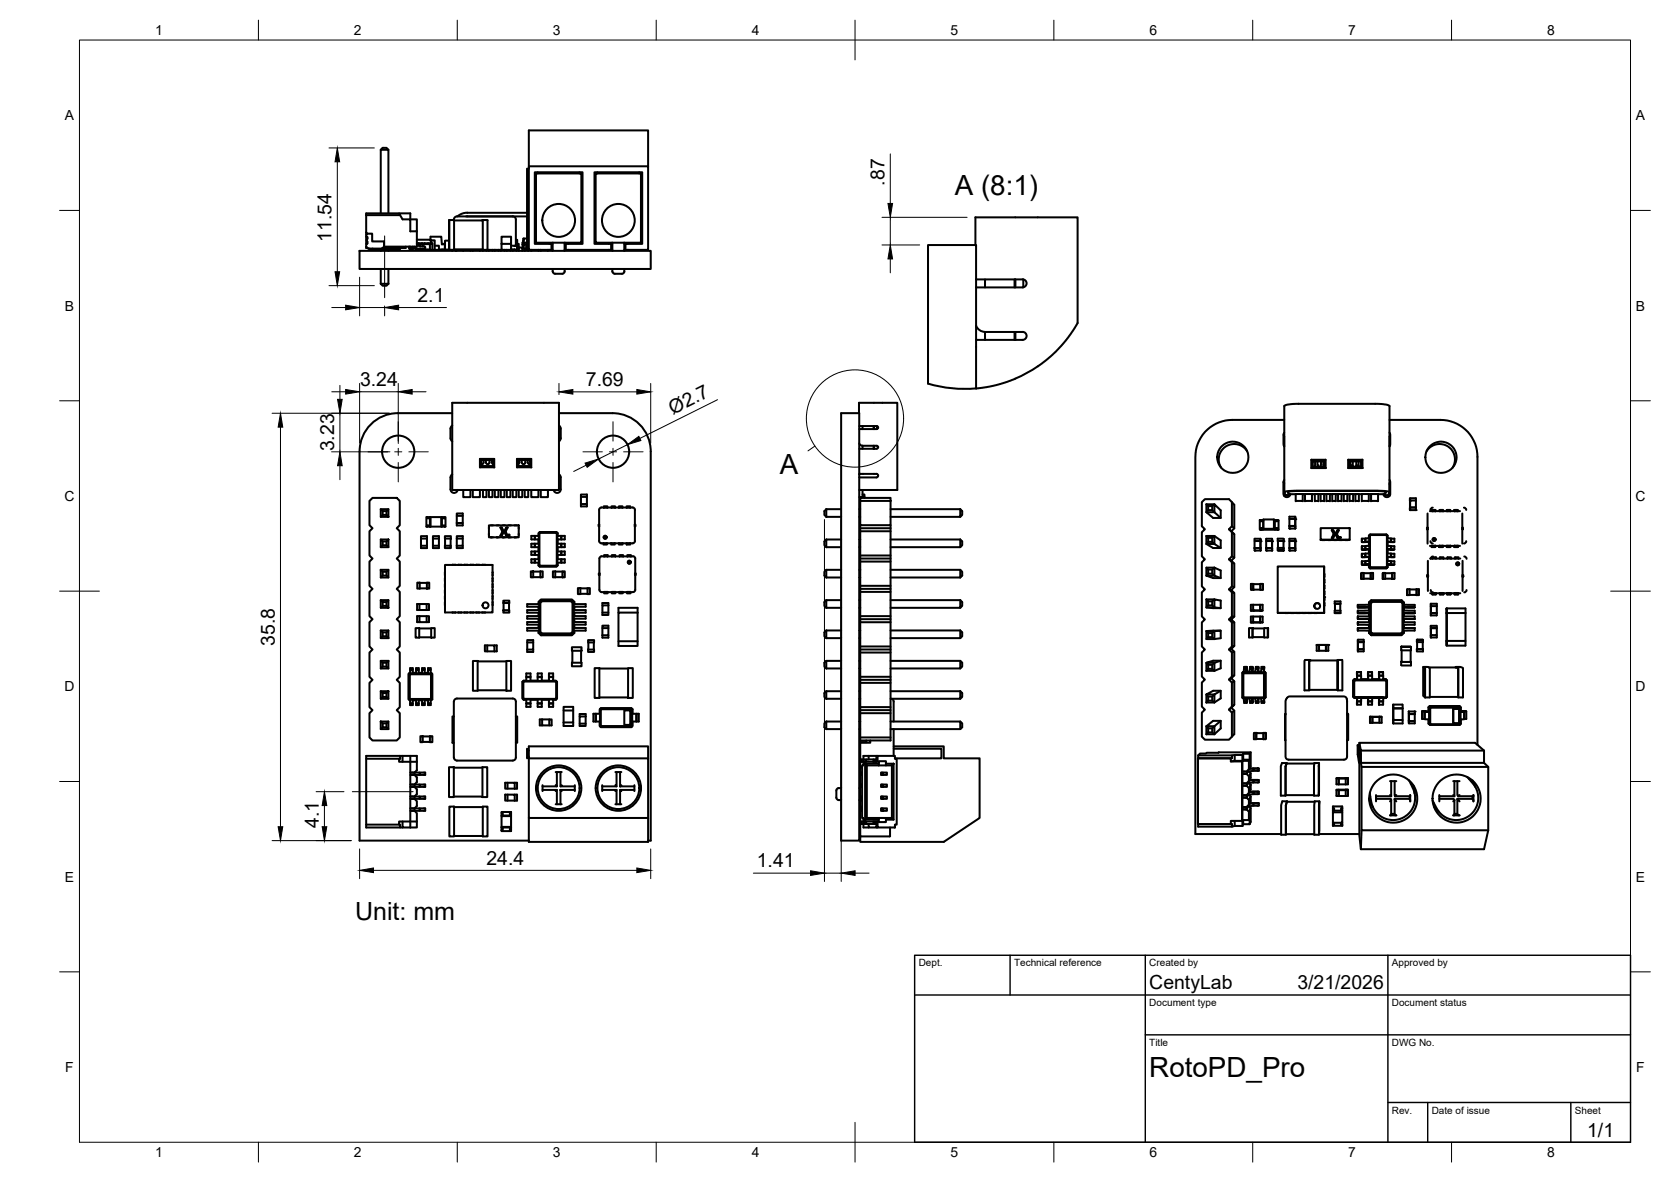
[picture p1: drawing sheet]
<svg xmlns="http://www.w3.org/2000/svg" width="420mm" height="297mm" viewBox="0 0 420 297" stroke-linecap="round" stroke-linejoin="round" font-family="sans-serif">
<defs><g id="words">
<g font-size="7">
<text x="240.1" y="49.1">A (8:1)</text>
<text x="196.1" y="119">A</text>
<text x="289" y="270.6">RotoPD_Pro</text>
</g>
<text font-size="6.3" x="89.3" y="231.1">Unit: mm</text>
<g font-size="4.9">
<text x="222.4" y="46.7" transform="rotate(-90 222.4 46.7)">.87</text>
<text x="83.4" y="60.7" transform="rotate(-90 83.4 60.7)">11.54</text>
<text x="105" y="75.9">2.1</text>
<text x="90.5" y="97">3.24</text>
<text x="147.3" y="97">7.69</text>
<text x="169.2" y="104.3" transform="rotate(-27 169.2 104.3)">Ø2.7</text>
<text x="84" y="113.4" transform="rotate(-90 84 113.4)">3.23</text>
<text x="69.1" y="162.3" transform="rotate(-90 69.1 162.3)">35.8</text>
<text x="80.2" y="208.1" transform="rotate(-90 80.2 208.1)">4.1</text>
<text x="122.3" y="217.3">24.4</text>
<text x="190.3" y="218">1.41</text>
<text x="289" y="248.5">CentyLab</text>
<text x="326.2" y="248.5">3/21/2026</text>
<text x="399.1" y="285.7">1/1</text>
</g>
<g font-size="3.5">
<text x="39" y="8.8">1</text>
<text x="89" y="8.8">2</text>
<text x="139" y="8.8">3</text>
<text x="189" y="8.8">4</text>
<text x="239" y="8.8">5</text>
<text x="289" y="8.8">6</text>
<text x="339" y="8.8">7</text>
<text x="389" y="8.8">8</text>
<text x="16.3" y="30.2">A</text>
<text x="411.3" y="30.2">A</text>
<text x="16.3" y="78">B</text>
<text x="411.3" y="78">B</text>
<text x="16.2" y="125.9">C</text>
<text x="411.2" y="125.9">C</text>
<text x="16.2" y="173.7">D</text>
<text x="411.2" y="173.7">D</text>
<text x="16.3" y="221.6">E</text>
<text x="411.3" y="221.6">E</text>
<text x="16.4" y="269.4">F</text>
<text x="411.4" y="269.4">F</text>
<text x="39" y="290.8">1</text>
<text x="89" y="290.8">2</text>
<text x="139" y="290.8">3</text>
<text x="189" y="290.8">4</text>
<text x="239" y="290.8">5</text>
<text x="289" y="290.8">6</text>
<text x="339" y="290.8">7</text>
<text x="389" y="290.8">8</text>
</g>
<g font-size="2.5">
<text x="231" y="242.9">Dept.</text>
<text x="255" y="242.9">Technical reference</text>
<text x="289" y="242.9">Created by</text>
<text x="350" y="242.9">Approved by</text>
<text x="289" y="252.8">Document type</text>
<text x="350" y="252.8">Document status</text>
<text x="289" y="262.9">Title</text>
<text x="350" y="262.9">DWG No.</text>
<text x="350" y="279.9">Rev.</text>
<text x="360" y="279.9">Date of issue</text>
<text x="396" y="279.9">Sheet</text>
</g>
</g></defs>
<!-- layer: Visible -->
<g fill="none" stroke="#000" stroke-width=".51">
<path d="M95.7 37.6l.5-.4h1l.5 .4M92.1 59.5v1.8M92.1 54.1h8.5M92.1 58.4l.3 .3M92.4 58.7l-.3 .3v.5l.3 .1M92.4 58.7h1.2v2h3v1.3M92.4 59.6v.4M92.4 60l-.1 .1M95.7 53.6v-16h2v16M100.4 53.6l.8 1.5h2v3h1.6v-3h-1.6v-1.5h-11.1v5.4M104.8 58.1v3.9h-8.2M113 55.3v7.5"/>
<path d="M113 55.3l1.2 .1M114.1 55.2v.1M114.2 55.4h7.2v7.3M114.2 55.4v7.3M117.5 53.5h15M117.5 53.5l-1.1 .1-1.4 .8M117.5 54.4h-.3M121.4 55.3l-.1 .1M121.4 55.3v.1M121.4 55.3h1.2v7.5h-1.2M128.9 54.4a.77 .77 0 0 1 .8 .8M129.7 55.2v6.6"/>
<path d="M131.8 60h-.2l-.2 1M132.5 54.4h-17.6a.77 .77 0 0 0-.8 .8M132.5 60h-.7l-.1 1M133 42.4h-.5v20.4M133 41.8v-9h30v9M134.8 43.6h11.4v17.4h-11.4zM135.2 43.3v.3M145.7 43.3v.3M149.8 43.6h11.4v17.4h-11.4zM150.2 43.3v.3M160.7 43.3v.3M90.4 63h73.2v4.6h-73.2z"/>
<path d="M92.1 62v.3h.3M92.3 60.1v.5M92.3 60.6l.1 .2M92.4 60.8v.3M92.4 61.1l-.3 .2v.7l.5 .4 3.3 .1M93.7 62.5v.3M95.7 71.3l.5 .5h1l.5-.5M95.7 62.8v.2M95.7 67.6v3.7M95.7 71.3h2M96.6 62l-.6 .5M97.7 62.8v.2"/>
<path d="M97.7 67.6v3.7M99.8 62.3v.5M100.5 62.3v.5h-7.6v-.3M102 62v.3h-5.8M102.8 62l.1 .5h.2M103 62l.1 .5M103.1 62v.8h.7v-.8M103.1 62.2h.7M103.1 62.3h.7M103.8 62.5h.8M104.2 62l.4 .4M104.5 62.5l.1 .3"/>
<path d="M104.6 62.4l.2 .1M104.6 62.8h.7M104.6 62.4v.4M104.8 61.2l.7 .7h1.1l.3 .3-.3 .3h-1.8M104.8 60.2h3.5l.1 .9M104.8 61.1h3.5M105.2 61.6h.1M105.3 61.1v.6M105.3 61.6h.4M105.3 62.5v.3M105.4 62.5v.2h.3M105.4 62.7l-.1 .1"/>
<path d="M105.5 62.7l-.1 .1M105.5 62.7h.2M105.7 62.5v.3l.6-.1M106.1 61.1v.2M106.3 61.3h-.6v.6M106.3 61.3h1.8v1.4M106.3 62.8h1.8M106.3 61.3v.6M106.3 62.5v.2M106.3 62.7h1.8M106.8 61.1v.2M106.8 62.7v.1"/>
<path d="M107.3 62.7l.1 .1M107.3 62.8h.1M107.6 61.1v.2M107.6 62.7v.1M108.1 61.3h.6v1.5h-.6M108.1 62.7v.1M108.2 60.2l.1-.7h2.7l.1 1.9 .8-.1v1.4M108.3 60.2l.3 .9M108.3 61.1l.1 .2M108.3 61.1v.2M108.4 60.4h.9v2.4h-.6M108.4 61.1h.3v.2"/>
<path d="M109.3 61.8h1.1v1h-1.1M110.4 62.7l1.4 .1M110.4 62.7h.1M111.1 62.7l1.8 .1M111.8 61.3l-.7 .1M111.9 62.7v.1M111.9 62.2v.6M111.9 62.7h1M112.9 60.5h-1v2.2M113.7 62.8v.2M114.2 62.7l-1.2 .1M114.2 62.8h7.1"/>
<path d="M114.2 62.7h7.2M114.6 63v-.2l.1 .2M116.5 62.8v.2M118.3 62.8v.2M118.9 62.8v.2M120.7 62.8v.2M121.3 62.7l.1 .1M121.4 62.7v.1M121.4 62.8v.2M122.3 62.8v.2M122.6 62.8h3.5M122.9 62.8v.2"/>
<path d="M123.8 62.8v.2M124.4 62.8v.2M125.3 62.8v.2M125.9 62.8v.2M126.1 61.3v1.5h2.4v-3.3h-2.4v1.8h2.4M126.8 62.8v.2M127.4 62.8v.2M128.3 62.8v.2M128.5 62.7l1 .1M128.9 62.8v.2M129.5 61.8h.4M129.5 61.8h-1"/>
<path d="M129.7 60.3h.3v2.5h-1.5M129.8 62.8v.2M129.9 61.8v1M130 61.3h.4v1.4h-.4M130.4 62.1v.3M130.4 63v-.8h.9v.8M131.7 61h-.3v.5M131.9 62.5v.5M132.3 61h-.6v.5h-.3l.1 1h.8M132.3 61.5h-.6v1M132.3 61v1.8h.7M132.3 61.6h.2"/>
<path d="M132.3 62.3h.2M132.3 61h.2M132.3 62.1h.2M132.8 62.8v.2M133.6 62.8v.2M135.4 62.8v.2M136 62.8v.2M137.8 62.8v.2M138.7 62.8v-1.5h-4.2v-18h12v18h-4.2v1.5M138.7 61.3h.3M139 62.8h-6v-21h30v21h-5.7M139 67.6v.8l.6 .4"/>
<path d="M139 61v2M142 62.8h12M142 61.3h.3M142 61v2M142 67.6v.6M142 68.2a1.4 1.4 0 0 1-1.8 .6h-.6M153.7 62.8v-1.5h-4.2v-18h12v18h-4.2v1.5M153.7 61.3h.3M154 61v2M154 67.6v.6M157 67.6v.6a1.4 1.4 0 0 1-1.8 .6 .95 .95 0 0 1-1.2-.6M157 62.8h.3"/>
<path d="M157 61.3h.3M157 61v2M233.3 61.6h12.1v36a33.3 33.3 0 0 1-12-1.2zM245.3 61.6v-7h25.7v26.6l-2.3 3.5-1.9 2.3-2.6 2.6-3.3 2.5M245.4 70.2h11.7a1.01 1.01 0 0 1 1 1 1.01 1.01 0 0 1-1 1h-11.7M247.7 70.2v2M255.1 70.2v2M255.3 70.2v2M257.3 70.2v2M245.4 81.9a2.4 2.4 0 0 0 2.3 1.5M247.7 83.4h9.4a1.01 1.01 0 0 1 1 1 1.01 1.01 0 0 1-1 1h-11.7M247.7 83.4v2"/>
<path d="M255.1 83.4v2M255.3 83.4v2M261 92.1a30.5 30.5 0 0 1-7.6 3.8l-4.1 1.2-3.9 .5M90.4 113.4v97.9h42.6M113.7 101.2h26.8v21.9h-26.8zM113.7 103.8h-13.7a9.6 9.6 0 0 0-9.6 9.6M113.7 106.9l-.4 .8v2.4l.4 .8M113.7 119.2l-.4 .8v3a.91 .91 0 0 0 .8 .9 .91 .91 0 0 0 1-.8M120.7 115.3h3.6v2.1h-3.6zM120.7 115.3l.3 .3M121 115.6h3v1.5h-3zM121 117.1l-.3 .3"/>
<path d="M121.6 115.6l-.1 .9-.5 .1M122.2 115.6v.6a.46 .46 0 0 0 .4 .5 .46 .46 0 0 0 .5-.5v-.6M123.7 115.6v.8l.3 .2M124 117.1l.3 .3M124.3 115.3l-.3 .3M130 115.3h3.6v2.1h-3.6zM130 115.3l.3 .3M130.3 115.6h3v1.5h-3zM130.3 117.1l-.3 .3M130.6 115.6v.6M130.6 116.2l-.3 .4M131.2 115.6v.6a.46 .46 0 0 0 .4 .5 .46 .46 0 0 0 .5-.5"/>
<path d="M132.1 115.6v.6M132.7 115.6l.1 .9 .5 .1M133.3 117.1l.3 .3M133.6 115.3l-.3 .3M140.5 119.2l.5 .8v3a.9 .9 0 0 1-.8 .9 .9 .9 0 0 1-1-.8M140.5 106.9l.5 .8v2.4l-.5 .8M140.5 103.8h13.5a9.6 9.6 0 0 1 9.6 9.6M163.6 113.4v97.9h-.6M211.5 103.8h4.5v107.5h-4.5zM216 103.8v-2.6h9.6v21.9h-9.6M216 111.4l.4 .5 .5 .1M216 107.1h3.7"/>
<path d="M216 112.8h3.7M216 119.1h4.3M216.3 119.1l-.3 .1M216.9 112h3.5l.4 .2-.2 .5-.9 .1M216.9 107.1v.7M216.9 112v.8M219.7 107.1v.7M219.7 112v.8M219.7 107.1h.9l.2 .5-.4 .2h-4.4M219.8 107.1v.7M219.8 112v.8M220.4 119.1a.46 .46 0 0 1 .4 .4 .46 .46 0 0 1-.4 .5h-4.4"/>
<path d="M220.5 107.1v.7M313.6 113.4a3.9 3.9 0 0 0-5.3-1.2 3.9 3.9 0 0 0-1.3 5.3M322.9 109.7v2.4M322.9 105.5h-13a9.3 9.3 0 0 0-9.3 9.3v94.8h21.5M322.9 108.7l-.2 .6v2.3l.2 .6M329.7 115.5h3.6v2.1h-3.6zM329.7 115.5l.3 .4v1.5h3v-1.5M330.7 115.9l-.1 1.1-.2 .3-.4-.1M331.3 115.9v.9a.44 .44 0 0 0 .4 .5 .44 .44 0 0 0 .4-.5v-.9M332.7 115.9v.9l.3 .4M333 115.9h-3v1.5l-.3 .2M333 115.9h-3"/>
<path d="M333 117.4l.3 .2M333.3 115.5l-.3 .4M339 115.5h3.6v2.1h-3.6zM339 115.5l.3 .4M339.3 115.9h3v1.5l.3 .2M339.3 117.4l-.3 .2M339.6 115.9v.9l-.3 .4M340.1 115.9v.9a.44 .44 0 0 0 .5 .5 .44 .44 0 0 0 .4-.5v-.9M341.6 115.9l.1 1.1 .2 .3 .4-.1M342.6 115.5l-.3 .4v1.5h-3v-1.5h3M349.4 105.5h12.8a9.3 9.3 0 0 1 9.3 9.3v72.4M349.4 109.7v2.4"/>
<path d="M349.4 108.7l.2 .6v2.3l-.2 .6M358.7 113.4a3.9 3.9 0 0 1 5.4-1.2 3.9 3.9 0 0 1 1.2 5.3M92.9 125.9l.8-.8h6.1l.7 .8v6.1l-.7 .7 .7 .8v6.1l-.7 .8 .7 .7v6.1l-.7 .8 .7 .7v6.1l-.7 .8 .7 .8v6.1l-.7 .7 .7 .8v6.1l-.7 .7 .7 .8v6.1l-.7 .8 .7 .7v6.1l-.7 .8h-6.1l-.8-.8v-6.1l.8-.7-.8-.8v-6.1l.8-.8-.8-.7v-6.1l.8-.8-.8-.7v-6.1l.8-.8-.8-.8v-6.1l.8-.7-.8-.8v-6.1l.8-.7-.8-.8v-6.1l.8-.8-.8-.7zM95.7 135.6h2v1.9h-2zM95.7 128h2v1.9h-2zM95.7 135.6l.5 .5h1l.5-.5M95.7 128l.5 .4h1M96.2 136.1v.9l-.5 .5M96.2 137h1l.5 .5M96.2 128.4v1l-.5 .5M96.2 129.4h1M97.2 136.1v.9"/>
<path d="M97.2 129.4l.5 .5M97.7 128l-.5 .4v1M105.9 137.1v.6h1.5v-.6M105.9 134.7h1.5v2.4h-1.5zM105.9 135.3h1.5M107.4 129.9v.3h.7M107.4 132.3h.9M108.1 129.9v2.4M108.1 129.9h.2v2.4M108.1 132h-.7v.3M108.1 129.9h-.9v2.4h.2M108.3 132.3h2.8"/>
<path d="M108.3 129.9h2.7v2.4M108.9 137.1v.6h1.5v-.6M108.9 134.7h1.5v2.4h-1.5zM108.9 135.3h1.5M111 129.9h.1v2.4M111.1 130.2h.7v-.3h.2v2.4h-.2M111.1 132h.7v.3M111.1 132.3h.7M111.1 129.9h.7M111.9 137.1h1.5v.6h-1.5zM111.9 135.3v-.6h1.5l-.1 2.4M111.9 135.3h1.4"/>
<path d="M111.9 135.3v1.8M114.9 137.1v.6h1.5v-.6M114.9 134.7h1.5v2.4h-1.5zM114.9 131.4v.6h1.5v-.6M114.9 129h1.5v2.4h-1.5zM114.9 135.3h1.5M114.9 129.6h1.5M116.5 123.1v1.8h1.8v-1.8M118.9 123.1v1.8h1.8v-1.8M121.4 123.1v1.8h.9v-1.8M122.9 132.5v.4M122.9 134.1v.4"/>
<path d="M122.9 132h7.5v3h-7.5zM122.9 123.1v1.8h.9v-1.8M123.4 135h.6M123.4 132h.6M124.4 123.1v1.8h.9v-1.8M124.9 132h.6M124.9 135h.6M125.8 132.6l.5 1-.5 1M125.8 134.6h.3M125.9 132.6h.1M125.9 132.6h.3M125.9 123.1v1.8h.9v-1.8"/>
<path d="M126.2 134.6h-.1M126.2 132.6l.4 1.1M126.4 132h.6M126.4 135h.6M126.6 133.7l-.4 .9M126.8 133.7l.5 .9M127.3 132.6l-.5 1.1M127.3 134.6h.1M127.4 123.1v1.8h.9v-1.8M127.6 132.6h-.3M127.6 132.6h.1M127.6 132.6l-.5 1 .5 1h-.3"/>
<path d="M127.9 132h.6M127.9 135h.6M128.9 123.1v1.8h.9v-1.8M129.4 132h.6M129.4 135h.6M130.4 134.1v.4M130.4 132.5v.4M130.4 123.1v1.8h.9v-1.8M131.9 123.1v1.8h.9v-1.8M133.6 123.1v1.8h1.8v-1.8M133.6 134.7h1.8v-.7l.3-.3h4.2l.3 .3v.7h1.8v.9h-1.8v1h1.8v.9h-1.8v1.1h1.8v.9h-1.8v1h1.8v.9h-1.8v.7l-.3 .3h-4.2l-.3-.3v-.7h-1.8v-.9h1.8v-1h-1.8v-.9h1.8v-1.1h-1.8v-.9h1.8v-1h-1.8zM134.5 134.7v.9"/>
<path d="M134.5 136.6v.9M134.5 138.6v.9M135.5 134l.1 .1v7.9l-.1 .1v-8.1l.2-.2h4.2l.2 .2v8.1l-.1-.1v-7.9M135.7 133.8l-.1 .3M136 123.1v1.8h1.8v-1.8M139.8 133.9l.3 .1M139.9 133.8l-.1 .1h-4M141.1 134.7v.9M141.1 136.6v.9M141.1 138.6v.9M141.2 134.7v.9M141.2 136.6v.9"/>
<path d="M141.2 138.6v.9M146.1 126.7v.6h1.5v-.6M146.1 124.3h1.5v2.4h-1.5zM146.1 124.9h1.5M150.5 131.9h.2v.3h-.2zM150.6 128.1v3.8M150.6 132.2v3.7M150.7 135.9l.3 .6h.7M151.7 136.5h.9v.3h-.9zM151.8 127.2h.9v.4h-.9zM151.8 127.5l-.8 .1-.3 .5M151.9 139.5h.9v.4h-.9z"/>
<path d="M151.9 139.8h-.8l-.4 .6M152.6 136.5h1.1M152.7 127.5h1.1M152.8 139.8h1M153.7 136.5h.9v.3h-.9zM153.8 127.2h.9v.4h-.9zM153.8 139.5h.9v.4h-.9zM154.6 136.5h1M154.7 127.5h.9M154.7 139.8h1.1M155.6 127.2h.9v.4h-.9zM155.6 136.5h.9v.3h-.9z"/>
<path d="M155.8 139.5h.9v.4h-.9zM156.5 127.5h1.1M156.5 136.5h1.1M156.7 139.8h1M157.6 127.2h.9v.4h-.9zM157.6 136.5h.9v.3h-.9zM157.7 139.5h.9v.4h-.9zM158.5 127.5l.8 .1 .3 .3v4M158.6 139.8h.8l.3 .3v4M159.6 131.9h.2v.3h-.2zM159.6 132.2v4l-.3 .3h-.8M207.8 135.6l-.5 .5v.9l.5 .5"/>
<path d="M207.8 128l-.5 .4v1l.5 .5M207.8 135.6h3.7M207.8 128v1.9M207.8 135.6v1.9M207.8 137.5h3.7M207.8 128h3.7M207.8 129.9h3.7M216 135.6h.3M216 137.5h.3M216 128h.3M216 129.9h.3M216.3 125.1h7.6v.8h-7.6z"/>
<path d="M216.3 125.9v6.1h7.6v-6.1M216.3 132v54.1M216.3 132.7h7.6M216.3 133.5h7.6M216.3 139.6h7.6M216.4 124.9v.2M216.9 124.3h.4v.8M216.9 123.1v1.8h-.9M223.9 132v54.1h-7.6M223.9 135.6h17.5M223.9 128h17.5M241.4 135.6v1.9h-17.5"/>
<path d="M241.4 128v1.9h-17.5M241.4 135.6l.5 .5v.9l-.5 .5M241.4 128l.5 .4v1l-.5 .5M302.2 126.2l.8-.8h6l.8 .8v6l-.8 .8 .8 .7v6.1l-.8 .8 .8 .7v6l-.8 .8 .8 .8v6l-.8 .8 .8 .7v6.1l-.8 .7 .8 .8v6l-.8 .8 .8 .7v6.1l-.8 .7 .8 .8v6l-.8 .8h-6l-.8-.8v-6l.8-.8-.8-.7v-6.1l.8-.7-.8-.8v-6l.8-.8-.8-.7v-6.1l.8-.7-.8-.8v-6l.8-.8-.8-.8v-6l.8-.7-.8-.8v-6.1l.8-.7-.8-.8zM303.3 134.7h2.1l1.5 1.1v1.9h-1.9l-1.7-1zM303.3 126.7v2l1.7 1.5h1.9v-1.9l-1.5-1.6v2M303.3 134.7l.5 .5h1l.6-.5v2l-.6-.5h-1M303.3 126.7h2.1l-.6 .5v1M303.3 126.7l.5 .5h1M303.8 135.2v1l-.5 .5h2.1l1.5 1M303.8 127.2v1l-.5 .5h2.1M303.8 128.2h1"/>
<path d="M304.8 135.2v1M304.8 128.2l.6 .5M305.4 128.7l1.5 1.5M309 133l.6 .5M309.8 126.2l.5 .7v5.9l-.7 .7 .7 .7v6l-.7 .7 .7 .7v5.9l-.7 .8 .7 .7v5.9l-.7 .8 .7 .7v5.9l-.7 .8 .7 .7v5.9l-.7 .8 .7 .7v5.9l-.7 .7 .7 .8v5.9l-.5 .6M309.8 132.2l.5 .6M309.8 133.7l.5 .5M309.8 139.8l.5 .4M315.5 137.7v.7h1.5M315.5 137.7h1.4M316.9 136h-1.5v1.7M316.9 137.7v-2.3l.1 2.9"/>
<path d="M316.9 137.7v.6M316.9 135.4h-1.4v.6M316.9 138.3l.1 .1M317 131h.6M317 132.7h.6h-.6v.3M317 133h-.2l4.7 .1-.3-.1M317 131v-.3h-.2v2.3M317 138.3v.1M317 133h.6M317 132.7v.3M317.6 130.7v2.3M317.6 130.7l.1-.2v2.4"/>
<path d="M317.6 130.7h-.6v.3M317.7 132.9l2.8 .1M317.7 130.5h2.6v2.4M317.7 132.9l-.1 .1M318.4 137.7h1.4v-2.3l.1 3M318.4 137.7h1.4l.1 .7M318.4 137.7v.7h1.5M319.8 135.4h-1.4v.6M319.8 136h-1.4v1.7M320.3 130.5l.2 .2v.3M320.5 131h.7v-.3l.3 .1v2.3M320.5 133h.7"/>
<path d="M320.5 131v2M320.5 130.7h.7M321.2 132.7h-.7h.7v.3M321.3 138.3l1.5 .1zM321.3 138.3v-.6h1.4l.1 .7M321.3 135.9v-.5h1.4l.1 .6M321.3 136h1.5M322.7 136h-1.4v1.7M322.7 136h.1M322.7 136v1.7M322.9 123.7v-21.6a5.4 5.4 0 0 1 3.6-.6h20.8a3 3 0 0 1 2.1 .6v21.6M322.9 121.4v3.2"/>
<path d="M322.9 120.6l-.2 .6v2.9a.87 .87 0 0 0 .8 .8 .87 .87 0 0 0 .9-.7M323.9 123.6l.2 .5 1.7 .1M324.1 124.1v.3M324.2 137.7h1.5v-2.3v3M324.2 137.7h1.5v.7M324.2 137.7l.1 .7h1.4M324.2 132.2l.1 .6h1.4M324.2 136h1.5M324.2 130.4h1.5M324.2 132.2h1.5M325.7 135.4h-1.5v2.3M325.7 132.2v-2.4v3"/>
<path d="M325.7 132.2v.6M325.7 132.2h-1.5M325.7 129.8h-1.5v2.4M325.8 125.9l1.8 .1M327.6 124.1v1.8M328.1 124.2l-2.3-.1v1.9M328.1 125.9l1.8 .1M329.9 124.1v1.8M330.6 124.2l-2.5-.1v1.9M330.6 125.9l.9 .1M331.5 124.1v1.8M332.1 132.7h7.3v2.9h-7.3z"/>
<path d="M332.1 124.2l-1.5-.1v1.9M332.1 125.9l.9 .1M332.1 135.6l4.8 .1M332.5 135.7h.1M332.5 135.7h.6M332.9 124.1v1.8M333.5 124.2l-1.4-.1v1.9M333.5 125.9l.9 .1M333.9 135.7h.1M333.9 135.7h.6M334.4 124.1v1.8M334.9 133.3h.1"/>
<path d="M334.9 133.3l.5 .9-.5 1M335 124.2l-1.5-.1v1.9M335 125.9l.9 .1M335.4 134.2l-.5 1M335.4 135.7h.1M335.4 135.7h.6M335.7 134.2l-.5-.9-.3-.1 .3 .1 .5 .9-.5 1h-.3M335.9 124.1v1.8M336.1 134.2l.5 1M336.3 133.3l.3-.1-.5 1 .5 1h-.3l-.5-1zM336.4 124.1v1.9M336.4 125.9l.9 .1"/>
<path d="M336.6 133.3h-.3l-.5 .9M336.8 135.1l.3 .1-.1-.3-.2 .2 .2-.2 .1 .2M336.9 135.7h.1M336.9 135.7h.6zM337.3 125.9v-1.8h-2.3v1.9M337.3 124.2l1.5-.1v1.8M337.5 135.7h.8M337.9 124.1v1.9M337.9 125.9l.9 .1M338.3 135.7h.1M338.3 135.7h.6zM338.8 124.2l1.4-.1v1.8"/>
<path d="M339.3 124.1v1.9M339.3 125.9l.9 .1M339.4 135.6l-.5 .1M340.2 124.2l1.5-.1v1.8M340.8 124.1v1.9M340.8 125.9l.9 .1M341.7 124.2l2.5-.1v1.8M342.4 124.1v1.9M342.4 125.9l1.7 .1M342.4 138.1l1.8-.1v1.1v-1.1zM342.4 136.2h1.7zM342.4 135.4v.8"/>
<path d="M342.4 137.3v.8M343.3 135.3v.9M343.3 137.3v.8M343.3 139.1v.9M343.3 137.2v.9M344.1 136.2l.1-.1v1.1M344.1 136.1l.1 .1v1M344.2 124.2l2.3-.1v1.8M344.2 135.3v-.7l.3-.3h4.1l.3 .3v.7l1.7 .1v.8M344.2 139.9l-1.8 .1 1.8-.1v1.1M344.2 139.1l-1.8 .1v.8M344.2 137.2l-1.8 .1"/>
<path d="M344.2 135.3l-1.8 .1M344.2 134.6v.7M344.2 140v1M344.3 134.6h.2v7.8l-.2 .1v-7.9l.2-.2h4.1l.2 .2v7.9l-.1-7.9M344.5 134.4v.2M344.7 124.1v1.9M344.7 125.9l1.8 .1M348.2 124.1v.3l.2-.8-2.2-.2h-20.1l-2.3 .2 .3 .8M348.4 123.6l-.3 .5-1.6 .1M348.6 134.5l.2 .1M348.6 134.4l-4 .1M348.9 138.1h1.7z"/>
<path d="M348.9 138v1.1l1.7 .1v.8M348.9 140h1.7l-1.7-.1v1.1h1.7v.9M349 136.2h1.6zM349 136.1h-.1v1.1l1.7 .1v.8M349.4 123.7l-.3 .7h-.9M349.4 123.7l-.8-.3-2.3-.1h-20.3l-3.1 .3 .3 .8h.9M349.4 121.4v3.2M349.4 120.6l.2 .6v2.9a.87 .87 0 0 1-.8 .8 .87 .87 0 0 1-1-.7M349.7 135.3v.9M349.7 137.2v.9M349.7 139.1v.9M349.8 135.3v.9"/>
<path d="M349.8 137.3v.8M349.8 139.1v.9M354.6 127.5h1.4v.6l-1.5 .1M354.6 125.8v-.6l-.1 3M354.6 127.5l-.1 .7M354.6 125.2h1.4v2.3h-1.4M354.6 125.8v1.7M354.6 125.8h1.4M358.8 133v-.4v.4h.1M358.8 132.6h.2l-.1 4M358.9 129v3.6M359 133h-.2"/>
<path d="M359.5 137.2l1.4-.1v.4M359.7 136l.1 .4 .5 .2M360 137.1v.4h.9h-.9v-.3M360.1 128.4v-.2v.3M360.1 128.2h.9v.3l-1.5-.1M360.3 127.6l-.5 .1-.1 .5M360.3 139.8l-.4 .2-.2 .4M360.9 137.2l1.9-.1v.4M361.9 137.1v.4h.9h-.9v-.3M362 128.4v-.2v.3M362 128.2h.9v.3l-1.9-.1M362.8 137.2l1.9-.1v.4"/>
<path d="M363.8 128.4v-.2v.3M363.8 137.2v.3h.9h-.9M363.8 128.2h.9v.3l-1.8-.1M363.8 137.1v.4M364.7 137.2l1.9-.1v.4h-.9v-.3M365.7 128.4v-.2v.3M365.7 128.2h.9v.3l-1.9-.1M365.7 137.1v.4M365.7 137.5h.9M366.6 128.4h.5M366.6 137.2h.5M367.7 132.6h.2v.4h-.2"/>
<path d="M367.7 132.6v4M367.7 133h.2M367.7 129v3.6M368.1 127.6l.4 .1 .2 .5M368.2 139.8l.4 .2 .2 .4M368.7 136l-.2 .4-.4 .2M95.7 150.8h2v1.9h-2zM95.7 158.4h2v2h-2zM95.7 143.2h2v1.9h-2zM95.7 150.8l.5 .5h1M95.7 158.4l.5 .5h1M95.7 143.2l.5 .5h1"/>
<path d="M96.2 151.3v1l-.5 .4M96.2 158.9v1l-.5 .5M96.2 144.6h1l.5 .5M96.2 143.7v.9M96.2 152.3h1M96.2 159.9h1M96.2 144.6l-.5 .5M97.2 152.3l.5 .4M97.2 159.9l.5 .5M97.7 150.8l-.5 .5v1M97.7 158.4l-.5 .5v1M97.7 143.2l-.5 .5v.9"/>
<path d="M105.4 157.9v2.3h-.9v-2.4l3.9 .1M105.5 151.8h-.6v1.5h.6M105.5 151.8h2.4v1.5h-2.4zM105.5 154.8h-.6v1.5h.6M105.5 154.8h2.4v1.5h-2.4zM105.5 146.5v1.4h-.6v-1.5l2.4 .1M105.5 147.9h1.8M107.3 151.8v1.5M107.3 154.8v1.5M107.3 146.4h.6v1.5h-.6zM108.4 157.8h.9v2.4h-.9zM111.9 143.8v.8"/>
<path d="M111.9 145.3v.8M111.9 146.8v.8M111.9 148.3v.8M111.9 149.8v.8M111.9 151.3v.8M111.9 149.8h.1M111.9 152.1h.1M111.9 151.3h.1M111.9 149.1h.1M111.9 148.3h.1M111.9 147.6h.1M111.9 146.8h.1"/>
<path d="M111.9 146.1h.1M111.9 145.3h.1M111.9 144.6h.1M111.9 143.8h.1M111.9 150.6h.1M111.9 142h11.9v11.9h-11.9zM113.7 153.9h.8M113.7 142h.8M115.2 153.9h.8M115.2 142h.8M116.7 153.9h.8M116.7 142h.8"/>
<path d="M118.2 153.9h.8M118.2 142h.8M119.7 153.9h.8M119.7 142h.8M121.2 153.9h.8M121.2 142h.8M123.8 149.8v.8M123.8 151.3v.8M123.8 148.3v.8M123.8 146.8v.8M123.8 145.3v.8M123.8 143.8v.8"/>
<path d="M126.6 153.3h1.5v.7h-1.5zM126.6 151.5v1.8M128 151.5h-1.4v-.6h1.5l-.1 2.4M132.6 151.8h2.8v-.6l.6-.5h7.8l.6 .5v.6h2.9v.7h-2.9v.8h2.9v.7h-2.9v.8h2.9v.7h-2.9v.8h2.9v.7h-2.9v.8h2.9v.7h-2.9v.6l-.6 .5h-7.8l-.6-.5v-.6h-2.8v-.7h2.8v-.8h-2.8v-.7h2.8v-.8h-2.8v-.7h2.8v-.8h-2.8v-.7h2.8v-.8h-2.8zM133.5 143.6h.6v1.5h-.6zM134.1 145l2.4 .1v-1.5h-.6v1.4M134.1 143.6h1.8M134.5 140.5v.9M135.5 142.1l.2 .2h4.2l.2-.2M135.6 151.3l.3 .2v7.3l-.3 .2v-7.7l.5-.5h7.6l.6 .5v7.7l-.3-.2v-7.3M135.6 159l.5 .5h7.6l.6-.5M135.6 142l.2 .2h4l.2-.2"/>
<path d="M135.8 142.2l-.1 .1M135.9 158.8l.3 .4h7.4l.4-.4M136.1 150.8l.1 .3-.3 .4M136.2 159.2l-.1 .3M139.6 143.6v1.5h-.6v-1.5h2.4M139.6 145h1.8M139.8 142.2l.1 .1M141.1 140.5v.9M141.2 140.5v.9M141.4 143.6h.6v1.5h-.6zM143.6 151.1l.4 .4 .3-.2M143.6 159.2l.1 .3"/>
<path d="M143.7 150.8l-.1 .3h-7.4M145.9 147.9v1.4h-.6v-1.5l2.4 .1M145.9 149.2h1.8M147.7 147.8h.6v1.5h-.6zM150.6 144.1h.2v.4h-.2zM150.7 140.4v3.7M150.7 144.5v3.7M150.7 148.2l.4 .6h.8M151.5 159.6v.6h1.5v-.6M151.5 157.2h1.5v2.4h-1.5zM151.5 152.1v-.6h1.5v.6M151.5 152.1h1.5v2.4h-1.5z"/>
<path d="M151.5 157.8h1.5M151.5 154h1.5M151.9 148.7h.9v.4h-.9zM152.8 148.8h1M153.8 148.7h.9v.4h-.9zM154.7 148.8h1M155.5 154v-1.3h4.8v1.3M155.5 154h4.8v8.3h-4.8zM155.7 148.7h.9v.4h-.9zM156.6 148.8h1M157.6 148.7h.9v.4h-.9zM159.7 144.1h.2v.4h-.2z"/>
<path d="M159.7 144.5v3.9l-.3 .4h-.9M207.8 150.8l-.5 .5v1l.5 .4M207.8 158.4l-.5 .5v1l.5 .5M207.8 143.2l-.5 .5v.9l.5 .5M207.8 152.7h3.7M207.8 143.2v1.9M207.8 150.8v1.9M207.8 158.4v2M207.8 150.8h3.7M207.8 158.4h3.7M207.8 145.1h3.7M207.8 143.2h3.7"/>
<path d="M216 152.7h.3M216 150.8h.3M216 158.4h.3M216 145.1h.3M216 143.2h.3M216.3 148.7h7.6M216.3 140.4h7.6M216.3 141.1h7.6M216.3 147.2h7.6M216.3 148h7.6M216.3 154.8h7.6M216.3 155.6h7.6"/>
<path d="M216.3 156.4h7.6M223.9 143.2h17.5v1.9M223.9 150.8h17.5M223.9 158.4h17.5M223.9 145.1h17.5M241.4 150.8v1.9h-17.5M241.4 158.4v2h-17.5M241.4 150.8l.5 .5v1l-.5 .4M241.4 158.4l.5 .5v1l-.5 .5M241.4 143.2l.5 .5v.9l-.5 .5M303.3 150.6v2l1.7 .2h1.9v-1.9l-1.5-.3v2M303.3 150.6h2.1l-.6 .5v1"/>
<path d="M303.3 150.6l.5 .5h1M303.3 142.6l.5 .5h1M303.8 144.2h1l.6 .5v-2.1l1.5 .8v1.9h-1.9l-1.7-.6h2.1l1.5 .6M303.8 144.2l-.5 .5v-2.1h2.1l-.6 .5v1.1M303.8 151.1v1l-.5 .5h2.1M303.8 159.1v1l-.5 .5M303.8 143.1v1.1M303.8 152.1h1M304.8 159.1h-1l-.5-.5v2h2.1M304.8 152.1l.6 .5M305.4 152.6l1.5 .2M306.9 158.5l-1.5 .1v2"/>
<path d="M309 140.6l.6 .3M309 148.1l.6 .2M309 155.7h.6M309.8 156.4h.5M309.8 141.3l.5 .3M309.8 147.3l.5 .2M309.8 148.9l.5 .1M309.8 154.9h.5M314.5 153.4h.6M314.5 156.4h.6M314.5 156.4h.5M315 156.4h.2"/>
<path d="M315.1 157.9l-.2 2.2h3M315.1 157.9h2.8M315.1 152v1.4h2.4h-3M315.1 152h-.6v1.4M315.1 152h2.4v1.4M315.1 154.9h-.6v1.5M315.1 154.9h2.4v1.5h-.7M315.1 154.9v1.5h1.7M315.1 157.8l-.2 .1v2.3l.2-.1M315.1 157.8v.1M315.1 157.8l-1.1 .1v2.3h.9M315.1 146.7h-.6v1.5h.7"/>
<path d="M315.1 156.4h2.4M315.2 146.8v1.4M316.8 152v1.4zM316.8 154.9v1.5zM316.9 146.8h-1.8v1.3l1.8 .1M317.5 146.7v1.5zM317.5 146.7h-.6v1.5h.6M318.7 157.9v2.3zM318.9 157.8l-1 .1v2.3h.8M323.1 154h.8M323.1 154l.1 .1M323.1 154.1h.8"/>
<path d="M323.9 154v.1M323.9 154h.7M324.6 154h.8M324.6 154l.8 .1M325.3 154l.1 .1M325.4 154h.7M325.4 154v.1M326.1 154h.7M326.1 154l.7 .1M326.8 154h.1M326.8 154h.7M327.5 154h.8"/>
<path d="M327.5 154l.8 .1M328.2 154l.1 .1M328.3 154h.7M328.3 154v.1M329 154h.7M329 154l.7 .1M329.7 154v.1M329.7 154h.7M330.4 154h.8M330.4 154l.8 .1M331.2 154v.1M331.2 154h1.8"/>
<path d="M331.7 151.8a.73 .73 0 0 0-1 0 .73 .73 0 0 0 .1 1.1M332.9 154h-11.6h1.8M332.9 142.4h-11.6v11.6M333 150.1v.7M333 150.8h.1M333 151.5v2.5M333 148.6v.7M333 147.1v.8M333 152.2h.1M333 151.5h.1M333 148.6h.1M333 147.1v.1"/>
<path d="M333 146.4h.1M333 145.7v.7M333 144.2v.8M333 152.2l-.1-9.8 .1 11.6M333 147.9h.1M333 145h.1M335.6 154.1h1.5zM335.6 154.1v-.6h1.5v.6M335.6 151.7v-.6h1.5v.6M335.7 151.7h1.3M335.7 151.8h1.3M335.7 151.7v1.8"/>
<path d="M337 151.7v1.8M341.4 157.8h2.8v-.8v.8zM341.4 155.6l2.8-.1v.9v-.9zM341.4 154.1h2.8v.8v-.8zM341.4 152.6h2.8v.8v-.8zM341.4 158.5h2.8M341.4 157h2.8M341.4 156.4h2.8M341.4 154.9h2.8M341.4 157.8v.7v-.7M341.4 156.4v.6v-.6M341.4 154.9v.7v-.7"/>
<path d="M341.4 153.5v.6v-.6M341.4 152v.6v-.6M342.3 144v1.5zM342.3 144h.6v1.4l-.6 .1M342.9 144h1.8l-.1 1.4M342.9 145.4h1.7M343.3 141v.9M344.2 151.4l.6-.6h7.6l.6 .6v.6h2.7v.6M344.2 141.8l-1.8 .1 1.8-.1v.7M344.2 142.5l.3 .3M344.2 141h-1.8v.9M344.2 141.8v.7"/>
<path d="M344.2 151.4v.6M344.2 158.5v.5M344.2 159l.6 .6M344.2 153.4l-2.8 .1M344.2 152h-2.8M344.2 151.4h.1M344.3 142.5l.2 .2h4.1l.2-.2M344.4 151.5l.3 .1v7.2l-.3 .2v-7.5l.5-.5h7.5l.5 .5v7.5l-.3-.2v-7.2M344.4 159l.5 .5h7.5l.5-.5M344.5 142.4l.1 .1h4l.1-.1M344.6 144v1.5M344.6 145.4v.1"/>
<path d="M344.6 142.5l-.1 .2M344.7 144h.5v1.4l-.6 .1M344.7 158.8l.4 .4h7.2l.3-.4M344.8 150.8l-.6 .6v.6M344.9 151l.2 .3-.4 .3M345.1 159.2l-.2 .3M347.7 144v1.5zM347.7 144h.6v1.4l-.6 .1M348.3 145.4h1.7M348.3 144h1.8M348.6 142.5v.2M348.9 141.8l1.7 .1-1.7-.1v.7l-.3 .3h-4.1"/>
<path d="M348.9 142.5l-.3 .3h-4.1M349.7 141v.9M349.8 141v.9M350 144h.1M350 145.4v.1M350.1 144h.5v1.4l-.6 .1M350.1 144l-.1 1.5M350.1 144l-.1 1.4M352.3 151.3l.3 .3 .3-.1M352.3 159.2l.1 .3M352.4 151l-.1 .3h-7.2M353 154.1h2.7h-2.7v.8h2.7v.7"/>
<path d="M353 155.5l2.7 .1-2.7-.1v.9h2.7v.6h-2.7v.8h2.7h-2.7M353 152.6h.2M353.1 152.6l-.1 .8 2.7 .1v.6M353.1 152.6h2.6zM353.8 148.1v1.4zM353.9 148.1h.5v1.4h-.6M354.4 149.5h1.7M354.4 148.1h1.8M355.7 157.8v.7h-2.7v.5l-.6 .6h-7.6M356.1 148.1h.1M356.1 149.5h.1M356.2 148.1h.6v1.4h-.7"/>
<path d="M356.2 148.1l-.1 1.4M358.9 144.9v-.4v.4h.1M358.9 144.5h.2l-.1 4M359 140.9v3.6M359.1 144.9h-.2M359.6 149.1l1.5-.1v.4h-.9v-.3M359.6 140.4h1.5M359.7 148.3l.2 .4 .4 .2M359.7 157.3h1.6v2.3h-1.5M359.8 159.6l-.1-2.3 .1 2.9M359.8 159.6v.6M359.8 157.8h1.5z"/>
<path d="M359.8 151.7l-.1 3 .1-2.4h1.5M359.8 151.7v.6M359.8 151.7h1.5v.6M359.8 154.1h1.5zM360.2 140.4v-.4v.4M360.2 149v.4M360.2 140h.9v.4M361.1 149.1l1.8-.1v.4h-.9v-.3M361.1 149.4h-.9M361.1 140.4h1.8M361.3 159.6v.6h-1.5M361.3 152.3v2.4h-1.6"/>
<path d="M362 140.4l.1-.4h.8v.4M362.1 140v.4M362.1 149v.4M362.9 149.1l1.9-.1v.4h-.9v-.3M362.9 149.4h-.9M362.9 140.4h1.9M363.7 152.9l.1 9.3zM363.8 152.9h4.7v1.2M363.8 154.1h4.7M363.9 149v.4M364 140l-.1 .4 .1-.4h.8v.4M364.8 149.1l1.8-.1v.4h-.9v-.3"/>
<path d="M364.8 149.4h-.9M364.8 140.4h1.9M365.8 149v.4M365.9 140l-.1 .4 .1-.4h.8v.4M366.6 149.4h-.9M366.6 149.1h.6M366.7 140.4h.5M367.7 144.5h.2v.4h-.2M367.7 144.5v4M367.7 140.9v3.6M368.5 154.1v7h-4.7M368.8 148.3l-.2 .4-.4 .2"/>
<path d="M95.7 173.7h2v1.9h-2zM95.7 166.1h2v1.9h-2zM95.7 173.7l.5 .5h1l.5-.5M95.7 166.1l.5 .4h1l.5-.4M96.2 174.2v.9l-.5 .5M96.2 175.1h1l.5 .5M96.2 166.5v1l-.5 .5M96.2 167.5h1l.5 .5M97.2 166.5v1M97.2 174.2v.9M102.8 175.6h.3M102.8 169.4l.2 .1v6.1"/>
<path d="M103.1 169.2l-.1 .3M103.1 167.9h.7v1.2h.8v-1.2h.7v1.2h.8v-1.2h.7v1.2h.8v-1.2h.7v1.2l.4 .3v6.3l-.4 .3v1.2h-.7v-1.2h-.8v1.2h-.7v-1.2h-.8v1.2h-.7v-1.2h-.8v1.2h-.7v-1.2l-.4-.3v-6.3l.4-.3zM103.1 176.7h.7M103.1 168.3h.7M103.1 176.8h.7M103.1 169.4h5.2l.1-.2h-5.3l-.3 .2v6.2l.3 .2h5.3l-.1-.2h-5.2v.2M104.6 176.7h.7M104.6 168.3h.7M104.6 176.8h.7M105.4 160.2h3M106.1 176.7h.7M106.1 168.3h.7"/>
<path d="M106.1 176.8h.7M107.6 176.7h.7M107.6 168.3h.7M107.6 176.8h.7M108.3 169.4v6.2M108.4 169.2l.2 .2v6.2l-.2 .2M108.4 175.6h.2M108.6 169.4l-.2 .1M114.1 176.3v14.1M114.1 176.3a.77 .77 0 0 1 .8-.8h14a.77 .77 0 0 1 .8 .8v14a.77 .77 0 0 1-.8 .8M120.1 166.2v7.4h-1.2v-7.5l8.4 .1M120.1 173.5h7.2"/>
<path d="M121.9 162.2h2.4v1.5h-2.4zM122.5 162.2v1.5M124.3 162.2h.6v1.5h-.6M127.3 166.1h1.2v7.5h-1.2zM131.4 171.4h.2M131.6 175.5h-.2M131.7 171.1l-.3 .3v4.1l.3 .3M131.8 171.3l-.2 .1v4.1l.2 .1M132.3 169.2h1.1v1.9h1.8v-1.9h1v1.9h1.8v-1.9h1.1v1.9h.7l.3 .2v4.3l-.3 .2h-.7v1.8h-1.1v-1.8h-1.8v1.8h-1v-1.8h-1.8v1.8h-1.1v-1.8h-.6l-.3-.2v-4.3l.3-.2h.6zM132.3 176.7h1.1M132.3 176.8h1.1M132.3 170.2h1.1"/>
<path d="M132.3 170.1h1.1M132.6 163.2v.6h1.5v-.6M132.6 160.9h1.5v2.3h-1.5zM132.6 161.4h1.5M135.2 176.7h1M135.2 176.8h1M135.2 170.2h1M135.2 170.1h1M138 176.7h1.1M138 176.8h1.1M138 170.2h1.1M138 170.1h1.1"/>
<path d="M139.7 171.3l.3 .1M139.7 171.1v.2h-7.9l-.1-.2h8l.3 .3v4.1l-.3 .3h-8l.1-.2h7.9M139.8 171.4v4.1h.2M139.8 175.5l-.1 .1v.2M141.7 177.6h2.4v4h-2.4zM141.7 178.5h2.4M143.8 162.7h2.4v.8h-2.4zM143.9 163.5l-.1 3.9h2.4v-.9h-2.3M146.1 163.5v3M147.9 160.9h1.5v.5h-1.5zM147.9 161.4v2.4h1.5v-.6h-1.5M149.2 179.4h1.6v-1.2l.3-.2h7.6l.3 .2v1.2h1.6v1.9h-1.6v1.2l-.3 .2h-7.6l-.3-.2v-1.2h-1.6z"/>
<path d="M149.3 161.4v1.8M149.8 179.4v1.9M150.7 168v7.4h-1.2v-7.5l8.4 .1M150.7 175.3h7.2M150.9 178.3l.2-.3h7.6l.3 .3v4.1l-.3 .3h-7.6l-.2-.3zM150.9 178.3l.2 .1v3.9l-.2 .1M151.1 178l.1 .2-.1 .2M155.5 161.1h4.8M157 178.5h1.5v3.7h-1.5zM157.9 167.9h1.2v7.5h-1.2zM158.6 178.2l.2 .2 .2-.1M158.7 178l-.1 .2h-7.4"/>
<path d="M158.8 178.4v3.9l.2 .1M160 179.4v1.9M160.1 179.4v1.9M207.8 173.7l-.5 .5v.9l.5 .5M207.8 166.1l-.5 .4v1l.5 .5M207.8 166.1v1.9M207.8 173.7v1.9M207.8 173.7h3.7M207.8 175.6h3.7M207.8 166.1h3.7M207.8 168h3.7M207.8 160.4h3.7"/>
<path d="M216 173.7h.3M216 175.6h.3M216 166.1h.3M216 168h.3M216 160.4h.3M216.3 170.1h7.6M216.3 162.5h7.6M216.3 163.2h7.6M216.3 164h7.6M216.3 170.8h7.6M216.3 171.6h7.6M216.3 177.7h7.6"/>
<path d="M216.3 178.5h7.6M216.3 179.2h7.6M223.9 173.7h17.5M223.9 166.1h17.5M224.2 175.6l.5 .7v5M241.4 173.7v1.9h-17.5M241.4 166.1v1.9h-17.5M241.4 173.7l.5 .5v.9l-.5 .5M241.4 166.1l.5 .4v1l-.5 .5M303.8 175.1v1l-.5 .4M303.8 167.1v1l-.5 .5M303.8 160.1h1"/>
<path d="M304.8 160.1v-1l.6-.5h-2.1l3.6-.1v1.9l-1.5 .2M304.8 167.1v1M304.8 175.1v1M304.8 160.1l.6 .5M305.4 174.5h-2.1l1.7-.9h1.9v1.9l-1.5 1h-2.1M305.4 166.6h-2.1l1.7-.6h1.9v1.9l-1.5 .7h-2.1M305.4 174.5l-.6 .6h-1l-.5-.6v2M305.4 174.5v2l-.6-.4h-1M305.4 166.6l-.6 .5h-1l-.5-.5v2M305.4 166.6v2l-.6-.5h-1M306.9 173.6l-1.5 .9M306.9 166l-1.5 .6"/>
<path d="M309.6 163.1l-.6 .1M309.6 170.5l-.6 .3M309.6 177.8l-.6 .5M310.3 162.3l-.5 .2M310.3 163.8l-.5 .2M310.3 169.7l-.5 .3M310.3 171.2l-.5 .3M310.3 177.1l-.5 .5M310.3 178.6l-.5 .5M312.5 175.2l.2 .1M312.5 169.1l.1 6.1M312.7 168.8l-.3 .3v6.2l.4 .2v1.1h.7"/>
<path d="M312.7 169l-.1 .3M312.7 169.2h5l.2-.2h-5.2l-.2 .1v6.1l.2 .2h5.2l-.2-.1h-5v.1M312.8 176.2l.7 .1M312.8 168.1h.6M312.8 168h.7M313.4 175.7v-.2h.8l.1 1.1h.6M313.4 168.7l.8 .1M313.4 168.7v.1h.8M313.4 175.7l.1 .9zM313.5 167.6l-.1 1.1zM313.5 167.6h-.7v1.2h-.2M314.3 176.2l.6 .1"/>
<path d="M314.3 168.1h.6M314.3 168h.6M314.9 175.5h.8l.1 1.1h.6M314.9 175.5v1.1zM314.9 167.6v1.2h.8h-.8zM315 167.6h-.7l-.1 1.2M315.7 176.2l.7 .1M315.7 168.1h.7M315.7 168h.7M315.8 167.6h.6M315.8 167.6l-.1 1.2M316.3 168.8l.1-1.2-.1 1.2h.8"/>
<path d="M316.4 175.5v1.1l-.1-1.1h.8l.1 1.1h.7M316.4 168.8h.7M317.2 176.2l.6 .1M317.2 168.1h.6M317.2 168h.6M317.2 167.6h.7M317.2 167.6l-.1 1.2M317.7 169.2v6.1M317.8 175.5l.1 1.1zM317.8 175.2h.3M317.9 169l.2 .1v6.1l-.2 .2M318.1 169.1l-.3 .2"/>
<path d="M318.2 175.3v-6.2l-.4-.3 .1-1.2-.1 .4a.9 .9 0 0 0 .4 1.1v6.2l-.4 .2M323.2 179.5h-.1v6.5h.1M323.2 179.4l-.1 .1M323.6 175.4l.7-.4h13.6l.6 .3 .2 .8v14l-.3 .7-.5 .1h-13.9l-.6-.3-.2-.5v-13.9zM329.3 166l-.1 .2v7.1l7.1 .1v-7.6v7.7v-.1M329.3 165.8l-.1 .3v7.4v-.1M329.3 165.8v.2M329.3 165.8h-1.1l-.2 .3v7.4h1.2M329.3 166h7M331.1 162.1h.5zM331.1 162.1v1.4h2.3M331.6 162.1h.1"/>
<path d="M331.7 162.1h1.7v1.4M331.7 162.1h1.7M331.7 162.1v1.4M333.4 162.1h.6zM333.4 162.1v1.4M334 162.1v1.4h-.6M336.3 165.8h1.2v.3v7.4h-1.2M338.7 179.5h.3v6.5h-.3M338.7 179.4h.3v.1M340.3 175.1l.3 .3h.6M340.3 171v4.1M340.3 171l.2 .2"/>
<path d="M340.5 175.1h-.2M340.6 170.7l-.3 .3v4.1M340.6 170.7l-.3 .3M340.6 170.8l-.3 .2v4.1l.3 .2M340.7 171l-.2 .2v3.9l.2 .1M341.2 168.9v1.8h-.6h.6zM341.2 168.9h1h-1M341.2 175.4v1.7zM341.2 169.8h1M341.2 169.7h1M341.4 160.8l1.5 .1v2.2h-1.5M341.4 163.1v-2.3v2.9"/>
<path d="M341.4 163.1v.6M341.4 161.4h1.5zM342.2 168.9v1.8M342.2 176.2l-1 .1M342.9 163.1v.6h-1.5M344 168.9v1.8h-1.8h1.8zM344 168.9h1v1.8M344 169.8h1M344 169.7h1M344 175.4v1.7v-1.7h-1.8v1.7h-1M345 176.2l-1 .1M346.7 168.9l.1 1.8h-1.8h1.8z"/>
<path d="M346.8 169.8h1M346.8 169.7h1M346.8 175.4l-.1 1.7 .1-1.7h-1.8v1.7h-1M347.7 168.9l.1 1.8M347.7 168.9h-1h1.1M347.8 176.2l-1 .1M347.8 170.7h.7l.3 .3M347.8 170.7h.7M348.4 171l.2 .2 .1-.2M348.4 170.8v.2h-7.7l-.1-.2h7.8l.3 .2v4.1l-.3 .2h-7.8l7.8-.1M348.5 170.7l.3 .3v4.1l-.3 .3h-.7v1.7h-1.1M348.5 170.7h.1"/>
<path d="M348.6 171.2l.1 3.9M348.6 175.1l-.2 .2M350.3 177.1h2.4v3.8h-2.4M350.3 178v-.9v4.7M350.3 178l.1 2.9M350.3 178h2.4M352.3 162.5h2.5zM352.3 162.5l.1 .9h2.4v-.9M352.3 166.3h2.4M352.3 166.3h.1M352.3 166.3v.9h.2h2.3v-.8M352.4 166.3l2.3 .1"/>
<path d="M352.4 163.4v2.9M354.2 178.8l.1 3v-2.4M354.2 178.8l.1 .6M354.2 178.8h1.5v.6M354.3 179.4h1.4M354.7 163.4v3M355.7 179.4l-1.4 .1M355.7 179.5v2.3h-1.4M356.3 160.8h1.5zM356.3 160.8v.6h1.5v-.6M356.3 163.1h1.4M356.3 163.1h.1"/>
<path d="M356.3 163.1v.6h1.5v-.6M356.3 161.4v1.7M357.6 178.7v2l1.6 .1v1.1l.3 .3h7.5l.3-.3v-1.1l1.4-.1v-1.9M357.6 178.7l1.6 .2zM357.6 178.8v1.9M357.7 161.4v1.7M357.9 167.6h1.1l.5 .2v7.5h-1.2M357.9 167.6l.4 .2v7.5l-.5-.5zM358.1 178.8v1.9M358.3 178.8v1.9M359.2 177.7l.3-.3h7.5l.3 .4v1.1l1.4-.1h-1.4M359.2 177.7v1.1"/>
<path d="M359.2 177.7v.1M359.3 167.7h6.7l.6 .3v7.1h-7.1M359.3 177.8l.3 .2v3.9l-.3-.1M359.5 177.4v.1M359.6 177.6h7.4l.2 .2v4l-.2 .3h-7.4l-.3-.3v-4zM359.6 177.6l.1 .2-.1 .2M365.4 178.1h1.5v3.6h-1.5zM366 167.7v-.1l.7 .3v7.3l-.2-.1M366 167.6h1.2l.7 .3v7.3l-1.3 .1M366.9 178.1h-1.5v3.6M367 177.6v.2h-7.3M367 177.5h-7.5l-.3 .3v1.1"/>
<path d="M367.2 178v3.8M367.2 177.8v.2l-.2-.2M368.2 178.8v1.9M368.5 161.1v1.1h-4.7M92.1 190.7h8.3v.7h4.4M95.7 181.3h2v1.9h-2zM95.7 181.3l.5 .5h1M96.2 182.8h1l.5 .4M96.2 182.8l-.5 .4M96.2 181.8v1M97.7 181.3l-.5 .5v1M100.6 190v.7h-.2"/>
<path d="M101.2 190v1.4M103.2 194.1h1l.6-.5v-3.6h-12.7v17.9h8.5v-.7h-.2M103.2 197.7h1l.6 .7v1.1l-.6 .7h-1M103.2 194.7h1l.6 .7v1.1l-.6 .7h-1M103.2 190v17.9M103.5 194.1h.4M103.5 194.7h.4M103.5 197.2h.4M103.5 197.7h.4M105.5 194.1h1.4v.6h-1.4zM105.5 194.1h-1.3v.6h1.3M105.5 197.2h1.4v.5h-1.4z"/>
<path d="M105.5 197.2h-1.3v.5h1.3M105.7 185h.6v1.5h-.6zM106.3 186.4l2.4 .1v-1.5h-.6v1.4M106.3 185.1h1.8M112.9 192.8h1.2v7.5h-1.2zM114.1 180.1h-.3v6.6h.3M114.1 192.9h7.2M114.1 190.3a.77 .77 0 0 0 .8 .8M114.9 191.1h14M127 196.7h2.4v1.5h-2.4zM127 199.7h2.4v1.5h-2.4zM127.6 196.7v1.5"/>
<path d="M127.6 199.7v1.5M129.4 196.7h.6v1.5h-.6M129.4 199.7h.6v1.5h-.6M129.7 180.1h.3v6.6h-.3M133 188.6l-.5-.4v2.4l.5-.5M133 190.6v15h30v6h-30v-6M136.3 180.8h-.6v1.5h.6M136.3 180.8h2.4v1.5h-2.4zM136.4 198.5h3.6l-.3 .3M136.4 197.6h3.6M136.4 197.3v1.5M138.1 180.8v1.5"/>
<path d="M139.7 194h1.5M140 194v3.6l-.3-.3M140 198.5v3.6M140.9 198.5h3.6M140.9 194v3.6M141.2 198.8l-.3-.3v3.6M141.2 197.3l-.3 .3h3.6M141.7 181.6v.8h2.4v-.8M144.5 197.3v1.5M145.8 180.1v-.7h1.5v.7M145.8 180.1h1.5v2.3h-1.5zM145.8 181.8h1.5"/>
<path d="M151.1 182.3l.1 .2M151.4 198.5h3.6l-.3 .3M151.4 197.6h3.6M151.4 197.3v1.5M154.7 194h1.5M155 194v3.6l-.3-.3M155 198.5v3.6M155.9 198.5h3.6M155.9 194v3.6M156.2 198.8l-.3-.3v3.6M156.2 197.3l-.3 .3h3.6M158.6 182.5h-7.4l-.1 .2"/>
<path d="M158.8 182.3l-.2 .2 .1 .2M159.5 197.3v1.5M163 190.6v-3h-30v3h30v15M207.8 181.3l-.5 .5v1l.5 .4M207.8 183.2h3.7M207.8 181.3h3.7M207.8 181.3v1.9M211.5 198.1l-.6-.1a1.4 1.4 0 0 0-.6 1.8 .95 .95 0 0 0 .6 1.2M216 198.1h.3M216 183.2h.3M216 181.3h.3M216.3 191.1v10.1h.5"/>
<path d="M216.3 186.7v4.4M216.3 191.1h.3M216.3 186.1v.6M216.3 185.3h7.6M216.8 192.8l-.5 .1M216.8 194.1h-.2v.6h.2M216.8 197.2h-.2v.5h.2M217.4 191.4h3.3v-1.4h4.3v.7h.5v16.5h-.5v.7h-4.3v-1.5h-3.3l-.3-.8h-.3v-13.3h.3zM217.5 191.9h3.5v-.6h1.8v.6h1.9v14.1h-1.9v.6h-1.8v-.6h-3.5zM217.5 191.9l.5 .4M217.8 186.1v.4l-1.5-.1M218 192.3v13.3"/>
<path d="M218 192.3h3M218.4 190v.8M218.8 186.1v.6h-2.5M219.6 190.8h-1.8v.6h-.7v.7M220.4 190v1.4v-.6h-.3v.6h-.5v-.6h.5M220.7 190h-3.6v.8h-.5v.6h.5v-.6h.7M221 192.3h3.3M221 191.9v.4M221.6 194.1v.6M221.6 197.2v.5M222 194.1h1v.6h-1zM222 194.1h-.4v.6h.4"/>
<path d="M222 197.2h1v.5h-1zM222 197.2h-.4v.5h.4M222.8 191.9v.4M223.9 181.3h17.5v1.9M223.9 183.2h17.5M224.3 192.3v13.3M224.7 191.9l-.4 .4M224.7 187.6h12.6v3h9v15l-9 6h-21v-1.5M224.7 188.2h12v2.4h-11.7M224.7 183.2v6.8M241.4 181.3l.5 .5v1l-.5 .4M301.2 190.6h8.3v.8h2.8"/>
<path d="M301.3 190.5h8.5M303.8 184.1l-.5 .4M303.8 183v1.1M304.8 184.1v-1.1l.6-.5h-2.1l1.7-1.3h1.9v1.9l-1.5 1.4h-2.1M304.8 183h-1l-.5-.5v2M306.9 181.2l-1.5 1.3v2l-.6-.4h-1M309.8 190.5l-.3 .1M309.8 189.8v.7M310.5 189.7v1.5l-1 .2M312.3 191.4v14.9l.1-2.9M312.3 191.4l.1-.2v2.7M312.4 197.4h1l.6 .6"/>
<path d="M312.4 194.5h1l.6 .6M312.4 189.7v1.5h-1.9M312.4 197.4v2.4M312.4 194.4v2.5M312.4 193.9v.5M312.4 196.9v.5M312.4 199.8v.6M312.6 190.9h1.6l-.2 .3h-1.6zM312.6 189.4v1.5M312.7 199.8h.4M312.7 193.9h.4M312.7 196.9h.4"/>
<path d="M313.8 193.9l-.4 .6M313.8 196.8l-.4 .6M313.8 199.7l-.4 .7M314 193.9l.5 .4v1.2l-.5 .8v-1.2l.5-.8M314 196.8l.5 .4M314 191.2v2.1l.5-.7v-3.5l-11.1 .1-.2 .2h-1.5l-.4 .4-.1 17.3h8.3v-.8h2.8M314 199.7l.5 .4v1.2l-.5 .9M314 199.2l-.6 .6h-1M314 196.3l-.6 .6h-1M314 193.3l-.6 .6h-1M314.1 193.1h2.4l-1.4 .1v.5h1.4v-.6M314.2 196h2.3l-1.4 .1v.5h1.4v-.6"/>
<path d="M314.2 198.9l2.3 .1h-1.4v.6l1.4-.1v-.5M314.2 189.4v1.5M314.5 197.2v1.2l-.5 .8v-1.2zM314.5 189.1l-.3 .3h-1.6l-.2 .3-11.1 .1M315.1 193.7l-1.3 .2-.4 .6-1-.1M315.1 196.6l-1.3 .2-.3 .6h-1.1M315.1 199.6l-1.3 .1-.4 .7h-1M315.1 193.2l-1.1 .1M315.1 196.1l-1 .1M315.1 199l-1 .1M315.9 185.7h.1M315.9 185.7h1.7"/>
<path d="M316 184.2l-.7 .1v1.5h.6M316 184.2h.1M316 184.2l-.1 1.5M316 184.2h1.6M318.3 184.2l-.7 .1v1.5h.6M318.3 184.2l-.1 1.6zM323.3 199.8h7.1M323.3 199.8h-.1M323.5 191.8h-1.2l-.2 .7v7.4h1.2M323.5 191.8v.1M323.5 191.8l-.3 .8v7.2M323.5 191.9l-.2 .7v7.2"/>
<path d="M323.5 191.9h7M331.7 191.8h-1.2l-.1 .7v7.4h1.2M331.7 191.8l-.1 8.1zM336 195.6l.1 1.5h2.3v-1.4M336 198.6v1.4h.6M336.6 195.6v1.5M336.6 198.6v1.4M338.4 195.6l-2.4-.1h2.9v1.6h-.5M338.4 195.6h.5M338.4 198.6h-2.3l-.1-.2h2.9v1.6h-.5M338.4 198.6h.5M338.4 198.6v1.4"/>
<path d="M341.4 187.2l.3 2v2.5M341.8 191.5v18.4l.4 3.5h30.9l1.1-4.8h-31.9v-15.9M341.8 187.7l.4 1.9-.5-.4M341.8 186.7l.4 1.9h30.9v3.1M342.2 191.7l.1 1h31.9v15.9M342.2 188.6v3.1h30.9l1.1 1M344.5 180.1v1.5h.6v-1.4M344.5 180.1l2.9 .1h-2.3M344.5 180.1l.6 .1M345.1 180.2v1.4h2.3v-1.4M346 199.8v1.6M346.8 180.2v1.4"/>
<path d="M349.5 199.8l.3 .3M349.5 196.3h1.6M349.8 196.3v3.8h-3.8M350.3 180.9v.9M350.7 196.3l.1 3.8 .3-.3M352.7 180.9v.9h-2.4M354.2 196l1.4 3 .2 1.2-.1 1.6-.6 1.5-.7 .9-1.4 1.1-1 .5-1.6 .3-1.3-.1-1.5-.6-1-.7-.9-1.1-.6-1-.6-3.4M354.3 181.2h1.4M355.4 197.4l.3 2M355.7 198.8v.6M359.2 180.8v1.1M359.6 181.9l.1 .1"/>
<path d="M361.9 199.8v1.6M365.4 199.8l.3 .3M365.4 196.3h1.6M365.7 196.3v3.8h-3.8M366.4 196.3v3.5l.2 .3 .4-.3M367 182l-7.4 .1M367.2 181.9l-.2 .2M368.9 195.2l2.1 2.7 .5 1.1 .2 1.2-.1 1.4-.3 1.1-.8 1.2-1.2 1.2-1.2 .6-1.3 .3h-1.7l-1.2-.4-1.2-.7-.9-.9-1.6-2.8M370.2 196.1l.7 1.6M373.1 188.6l-2.2-1.9h-29.1v1l-.4-.5v2.4l.3 2.1 .5-.5v-1.6M92.1 207.2h8.3v-.8h4.4v1.5h-1.6M100.6 207.9h.6"/>
<path d="M101.2 206.4v1.5h2M103.2 200.8h1l.6 .5v1.3l-.6 .5h-1M103.2 203.8h1l.6 .6v2M103.5 203.1h.4M103.5 203.8h.4M103.5 200.2h.4M103.5 200.8h.4M105.5 203.1h1.4v.7h-1.4zM105.5 203.1h-1.3v.7h1.3M105.5 200.2h1.4v.6h-1.4zM105.5 200.2h-1.3v.6h1.3M113 202.7h1.2v7.5h-1.2z"/>
<path d="M114.1 200.2l8.4 .1v-7.5h-1.2v7.4M114.2 210.1l8.4 .1v-7.5h-1.2v7.4M114.2 202.8h7.2M126.1 207.9h2.4M126.1 207.9v1h2.4v-.3M126.1 204.3v.6M126.4 207.9v.7h-.3M128.2 207.9v.7h.3M128.5 204.9v2.9M128.5 207.8h-2.4v.1M128.5 205.1h-2.4v2.7M128.5 204.9h-2.4v.2"/>
<path d="M128.5 204.3v-.2h-2.4v.2h.3v.6M128.5 204.3h-.3v.6M128.5 204.3v.6M128.5 207.8v.8M139.7 202.1h1.5M154.7 202.1h1.5M210.9 201.1h.6M216 201.1h.3M216.3 200.2l.1 .1M216.3 210.1h7.5M216.3 201.2v8.9M216.4 200.3h.2"/>
<path d="M216.8 202.7l-.5 .1M216.8 203.1h-.2v.7h.2M216.8 200.2h-.2v.6h.2M217.1 205.8v.6h-.5v.7h.5v.8h1.3M217.8 207.1h-.7v-.7h.7v.7h1.8M218 205.6l-.5 .4M218 205.6h6.3M218.4 207.1v.8h2v-1.5v.7h-.3v-.7h-.5v.7h.5M220.4 207.9h.3M221 205.6v.4M221.6 200.2v.6M221.6 203.1v.7"/>
<path d="M222 203.1h1v.7h-1zM222 203.1h-.4v.7h.4M222 200.2h1v.6h-1zM222 200.2h-.4v.6h.4M222.8 205.6v.4M223.8 207.9v2.2M224.3 205.6l.4 .4M301.3 207.1v.6h8.5v-.7l-.3 .1M310.5 206.3v1.3h1.9M310.5 207.6l-.7 .1M312.4 200.4h1l.6 .6v1.2M312.4 203.4h1l.6 .6v2.1"/>
<path d="M312.4 200.4v2.4M312.4 202.8v.6M312.6 206.1v1l-.2 .5M312.6 207.1h1.6v-1.5l-.2 .5h-1.6v1.5M312.7 202.8h.4M313.8 202.7l-.4 .7M314 202.6l.5 .5v3.5l-.3 .5M314 202.2l-.6 .6h-1M314.2 201.9h2.3h-1.4v.6h1.4v-.6M314.5 203.1l-.5 .9M314.5 200.1l-.5 .9M315.1 202.5l-1.3 .2-.4 .7h-1"/>
<path d="M315.1 201.9l-1 .1M323.3 209.6h7.2M323.4 209.6l-.1 .1M323.6 201.5l-.3 .9v7.2M323.6 201.5h7M323.6 201.4h-1.2l-.3 .9v7.5h1.2M323.6 201.4v.1M323.6 201.4l-.3 .9v7.4M323.6 201.5h.1M331.7 209.6h10.1M331.7 201.4h-1.1l-.1 .9v7.5h1.1M331.7 201.4l-.1 8.3z"/>
<path d="M335.2 206.8v.5h.2M335.2 203.1v.6M335.4 203.7h-.2v.4M335.4 203.7h2.1M335.4 206.8v.5M336.6 200h1.8M337.2 207.3h.3v.2h-2.3v-.2h.2M337.2 206.8v.5M337.5 203.1v3.7h-2.3M337.5 204.1h-2.3v2.7M337.5 203.1v-.4h-2.3v.4h.2v.6M337.5 203.1h-.3v.6"/>
<path d="M337.5 206.8v.5h-.3M342.3 208.6l-.1 4.8M344.3 201l.9 1.8M346 200.8h3.7l.1 .2M349.8 201l-.3 .4M349.8 201v3.9h-.3h1.6h-.3l-.1-.4v-3.7l.4 .6M349.8 204.5h.9M350.8 200.1h3.8v-.3v1.6l-.2-.6h-3.7M354.4 200.1v.7M360.6 202.7l1.2 1.3M361.9 200.8h3.6l.2 .2-.3 .4M365.7 201v3.9h-.3h1.6h-.4l-.2-.4v-3.7l.6 .6"/>
<path d="M365.7 204.5h.7M366.6 200.1h3.9v-.3v1.6l-.3-.6h-3.8M370.2 200.1v.7"/>
<circle cx="140.5" cy="55.4" r="4.1"/>
<circle cx="155.5" cy="55.4" r="4.1"/>
<circle cx="100.1" cy="113.5" r="4.1"/>
<circle cx="154.1" cy="113.5" r="4.1"/>
<circle cx="310" cy="114.9" r="3.9"/>
<circle cx="362.3" cy="114.9" r="3.9"/>
<circle cx="128" cy="134.5" r=".16"/>
<circle cx="152.2" cy="135" r=".37"/>
<circle cx="360.6" cy="135.6" r=".36"/>
<circle cx="122.1" cy="152.1" r=".75"/>
<circle cx="158.2" cy="141.3" r=".37"/>
<circle cx="331.2" cy="152.3" r=".73"/>
<circle cx="366.5" cy="141.7" r=".37"/>
<circle cx="140.5" cy="198.1" r="5.3"/>
<circle cx="140.5" cy="198.1" r="5.7"/>
<circle cx="155.5" cy="198.1" r="5.3"/>
<circle cx="155.5" cy="198.1" r="5.7"/>
<circle cx="350.3" cy="200.7" r="6"/>
<circle cx="366.2" cy="200.7" r="6"/>
</g>
<g fill="#000">
<circle cx="331.3" cy="116.9" r=".25"/>
<circle cx="332.7" cy="116.9" r=".25"/>
<circle cx="339.6" cy="116.9" r=".25"/>
<circle cx="341" cy="116.9" r=".25"/>
<circle cx="123.4" cy="135" r=".25"/>
<circle cx="124.9" cy="135" r=".25"/>
<circle cx="126.4" cy="135" r=".25"/>
<circle cx="127.9" cy="135" r=".25"/>
<circle cx="129.4" cy="135" r=".25"/>
<circle cx="315.5" cy="138.4" r=".25"/>
<circle cx="317" cy="136" r=".25"/>
<circle cx="317.1" cy="133.1" r=".25"/>
<circle cx="318.4" cy="138.4" r=".25"/>
<circle cx="319.9" cy="136" r=".25"/>
<circle cx="322.7" cy="136" r=".25"/>
<circle cx="323.2" cy="124.4" r=".25"/>
<circle cx="324.3" cy="138.4" r=".25"/>
<circle cx="324.3" cy="132.8" r=".25"/>
<circle cx="325.7" cy="136" r=".25"/>
<circle cx="325.7" cy="130.5" r=".25"/>
<circle cx="327.6" cy="124.2" r=".25"/>
<circle cx="329.9" cy="124.2" r=".25"/>
<circle cx="331.5" cy="124.2" r=".25"/>
<circle cx="333" cy="124.2" r=".25"/>
<circle cx="334.4" cy="124.2" r=".25"/>
<circle cx="334.9" cy="135.2" r=".25"/>
<circle cx="335.9" cy="124.2" r=".25"/>
<circle cx="336.4" cy="124.2" r=".25"/>
<circle cx="336.6" cy="135.2" r=".25"/>
<circle cx="336.9" cy="135.7" r=".25"/>
<circle cx="337.9" cy="124.2" r=".25"/>
<circle cx="338.3" cy="135.7" r=".25"/>
<circle cx="339.3" cy="124.2" r=".25"/>
<circle cx="340.8" cy="124.2" r=".25"/>
<circle cx="342.4" cy="124.2" r=".25"/>
<circle cx="344.7" cy="124.2" r=".25"/>
<circle cx="354.5" cy="125.9" r=".25"/>
<circle cx="356" cy="128.2" r=".25"/>
<circle cx="315.2" cy="153.4" r=".25"/>
<circle cx="326.8" cy="154.1" r=".25"/>
<circle cx="333" cy="150.1" r=".25"/>
<circle cx="344.6" cy="145.4" r=".25"/>
<circle cx="350" cy="145.4" r=".25"/>
<circle cx="356.1" cy="149.5" r=".25"/>
<circle cx="359.7" cy="159.6" r=".25"/>
<circle cx="359.7" cy="152.3" r=".25"/>
<circle cx="363.7" cy="154.1" r=".25"/>
<circle cx="329.3" cy="166" r=".25"/>
<circle cx="334" cy="162.1" r=".25"/>
<circle cx="341.4" cy="163.1" r=".25"/>
<circle cx="352.4" cy="166.3" r=".25"/>
<circle cx="355.7" cy="178.8" r=".25"/>
<circle cx="356.3" cy="163.1" r=".25"/>
<circle cx="363.7" cy="161.1" r=".25"/>
<circle cx="316" cy="184.2" r=".25"/>
<circle cx="338.4" cy="195.5" r=".25"/>
<circle cx="338.4" cy="198.4" r=".25"/>
<circle cx="344.5" cy="181.6" r=".25"/>
<circle cx="346.8" cy="180.1" r=".25"/>
<circle cx="350.3" cy="180.9" r=".25"/>
<circle cx="354.2" cy="181.1" r=".25"/>
</g>
<!-- layer: BORDER -->
<g fill="none" stroke="#000" stroke-width=".25">
<path d="M20 10.1h390v276.9h-390zM65 5.1v5M115 5.1v5M165 5.1v5M215 5.1v10M265 5.1v5M315 5.1v5M365 5.1v5M15 52.9h5M410 52.9h5M15 100.7h5M410 100.7h5"/>
<path d="M15 148.6h10M405 148.6h10M15 196.4h5M410 196.4h5M15 244.2h5M410 244.2h5M65 287v5M115 287v5M165 287v5M215 282.1v9.9M265 287v5M315 287v5"/>
<path d="M365 287v5"/>
</g>
<!-- layer: TITLEBLOCK -->
<path d="M230 240.1h180v46.9h-180zM230 250h180M254 240.1v9.9M288 240.1v46.9M349 240.1v46.9M288 260.1h122M349 277.1h61M359 277.1v9.9M395 277.1v9.9" fill="none" stroke="#000" stroke-width=".36"/>
<!-- layer: Smart Centers -->
<g fill="none" stroke="#000" stroke-width=".25">
<path d="M96.7 59.3v15.5M92.6 113.5h4.9M99.3 113.5h1.7M100.1 106v4.9M100.1 112.7v1.7M100.1 116.2v4.9M102.8 113.5h4.9M146.6 113.5h4.8M153.2 113.5h1.8M154.1 106v4.9M154.1 112.7v1.7M154.1 116.2v4.9"/>
<path d="M156.8 113.5h4.9M88.6 199h15.3"/>
</g>
<!-- layer: FD_Dimensions -->
<g fill="none" stroke="#000" stroke-width=".25">
<path d="M82.7 37.2h11.4M223.9 38.7v12.4M84.8 40.7v27.6M221.8 54.6h21.4M223.9 54.6v7M82.7 71.8h11.4M83.4 77.3h3.5M90.4 69.7v9.7M90.4 77.3h6.3M96.7 76.9v2.5M100.2 77.3h12.1M221.8 61.6h9.4"/>
<path d="M223.9 65.1v3.5M83.4 98.5h3.5M85.5 96.8v3.6M90.4 96.4v14.9M90.4 98.5h9.7M100.1 96.4v15M103.6 98.5h3.5M140.5 96.4v2.8M144 98.5h16.1M163.6 96.4v14.9M68.4 103.9h29.5M70.5 107.3v100.5"/>
<path d="M83.4 113.5h14.6M85.5 103.9v9.6M85.5 117v3.6M147.4 116.9l-3.1 1.6M157.8 111.7l-7.3 3.6M180.4 100.4l-19.5 9.8M207.3 130.6v90.9M211.5 130.5v91M79.5 199h7M68.4 211.3h19.9M81.6 202.4v5.4M90.4 213.3v7.5"/>
<path d="M93.9 218.7h66.2M163.6 213.3v7.5M189.4 219.4h14.4M207.3 219.4h4.2M215 219.4h3.5"/>
</g>
<g fill="#000" stroke="#000" stroke-width=".25">
<path d="M84.8 37.2l.6 3.5h-1.2zM223.3 51.1h1.1l-.5 3.5zM84.2 68.3h1.2l-.6 3.5zM86.9 76.7l3.5 .6-3.5 .6zM96.7 77.3l3.5-.6v1.2zM223.9 61.6l.5 3.5h-1.1zM86.9 97.9l3.5 .6-3.5 .5zM100.1 98.5l3.5-.6v1.1zM140.5 98.5l3.5-.6v1.1zM160.1 97.9l3.5 .6-3.5 .5zM70.5 103.9l.6 3.4h-1.2zM85.5 113.5l.5 3.5h-1.1z"/>
<path d="M84.9 100.4h1.1l-.5 3.5zM147.1 116.4l3.4-1.1-2.9 2.1zM157.8 111.7l2.8-2 .5 1zM69.9 207.8h1.2l-.6 3.5zM81 207.8h1.2l-.6 3.5zM81.6 199l.6 3.4h-1.2zM90.4 218.7l3.5-.6v1.2zM160.1 218.1l3.5 .6-3.5 .6zM203.8 218.8l3.5 .6-3.5 .6zM211.5 219.4l3.5-.6v1.2z"/>
</g>
<!-- layer: Detail Boundary -->
<g fill="none" stroke="#000" stroke-width=".25">
<path d="M204.9 112.1l-1.7 1.2"/>
<circle cx="215" cy="105.2" r="12.2"/>
</g>
<use href="#words"/>
</svg>
